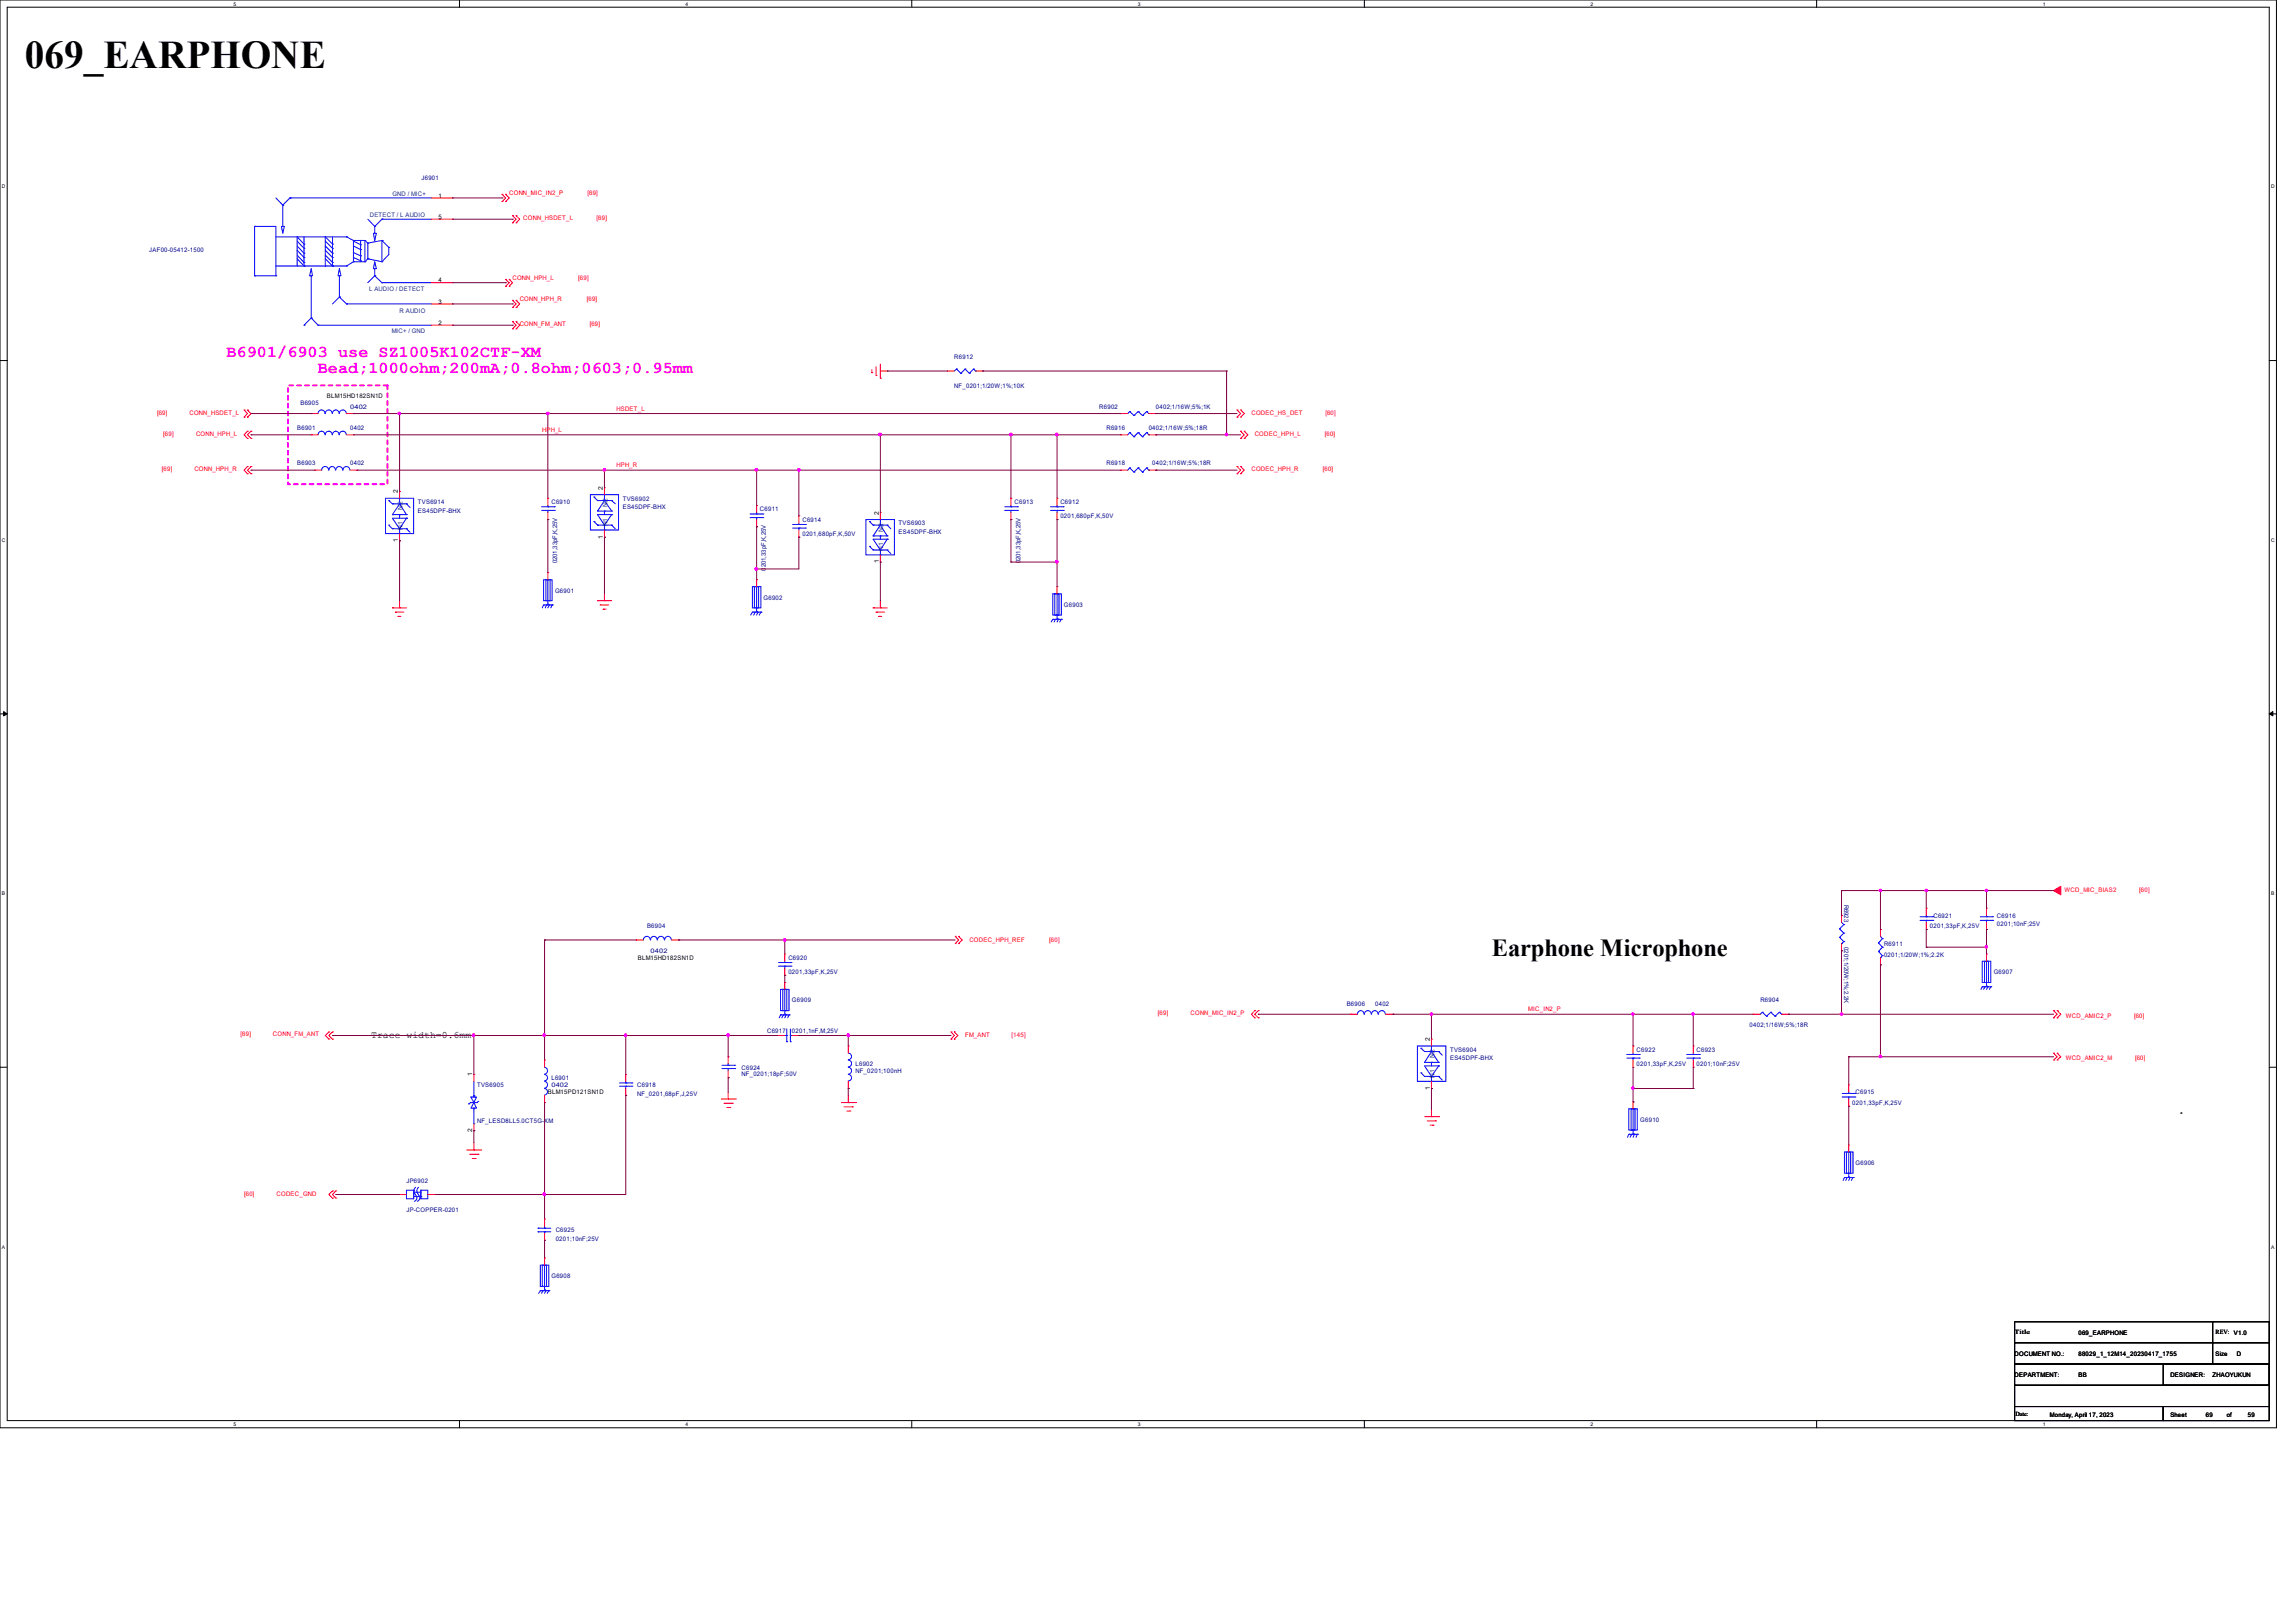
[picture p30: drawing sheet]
<svg xmlns="http://www.w3.org/2000/svg" width="297mm" height="210mm" viewBox="0 0 297 210" stroke-linecap="round" stroke-linejoin="round" font-family="sans-serif">
<defs><g id="words">
<text font-size="5.1" x="3.2" y="8.8">069_EARPHONE</text>
<text font-size="3.2" x="193" y="123.7">Earphone Microphone</text>
<g font-size="2.2" fill="#f0f">
<text x="29.3" y="46.1">B6901/6903 use SZ1005K102CTF-XM</text>
<text x="41.1" y="48.3">Bead;1000ohm;200mA;0.8ohm;0603;0.95mm</text>
</g>
<text font-size="1.3" x="48" y="134.3">Trace width=0.6mm</text>
<g font-size=".8" fill="#000080">
<text x="54.5" y="23.3">J6901</text>
<text x="19.3" y="32.6">JAF00-05412-1500</text>
<text x="123.4" y="46.5">R6912</text>
<text x="38.9" y="52.5">B6905</text>
<text x="45.3" y="52.9">0402</text>
<text x="123.4" y="50.2">NF_0201;1/20W;1%;10K</text>
<text x="142.2" y="52.9">R6902</text>
<text x="149.5" y="52.9">0402;1/16W;5%;1K</text>
<text x="38.4" y="55.6">B6901</text>
<text x="45.3" y="55.6">0402</text>
<text x="143.1" y="55.6">R6916</text>
<text x="148.6" y="55.6">0402;1/16W;5%;18R</text>
<text x="38.4" y="60.2">B6903</text>
<text x="45.3" y="60.2">0402</text>
<text x="54.1" y="65.2">TVS6914</text>
<text x="71.3" y="65.2">C6910</text>
<text x="80.6" y="64.8">TVS6902</text>
<text x="80.6" y="65.9">ES45DPF-BHX</text>
<text x="131.2" y="65.2">C6913</text>
<text x="137.2" y="65.2">C6912</text>
<text x="143.1" y="60.2">R6918</text>
<text x="149.1" y="60.2">0402;1/16W;5%;18R</text>
<text x="54.1" y="66.3">ES45DPF-BHX</text>
<text x="98.3" y="66.2">C6911</text>
<text x="103.8" y="67.5">C6914</text>
<text x="103.8" y="69.3">0201,680pF,K,50V</text>
<text x="116.2" y="68">TVS6903</text>
<text x="116.2" y="69.1">ES45DPF-BHX</text>
<text x="137.2" y="67.1">0201,680pF,K,50V</text>
<text x="71.8" y="76.7">G6901</text>
<text x="72.1" y="72.9" transform="rotate(-90 72.1 72.9)">0201,33pF,K,25V</text>
<text x="98.8" y="77.6">G6902</text>
<text x="99.1" y="73.8" transform="rotate(-90 99.1 73.8)">0</text>
<text x="99.1" y="73.4" transform="rotate(-90 99.1 73.4)">201,33pF,K,25V</text>
<text x="132" y="72.9" transform="rotate(-90 132 72.9)">0201,33pF,K,25V</text>
<text x="137.6" y="78.5">G6903</text>
<text x="238.5" y="117.1" transform="rotate(90 238.5 117.1)">R6923</text>
<text x="250.1" y="118.7">C6921</text>
<text x="258.3" y="118.7">C6916</text>
<text x="258.3" y="119.8">0201;10nF;25V</text>
<text x="83.7" y="120.1">B6904</text>
<text x="84.2" y="123.3">0402</text>
<text x="102" y="124.2">C6920</text>
<text x="238.5" y="122.6" transform="rotate(90 238.5 122.6)">0201;1/20W;1%;2.2K</text>
<text x="243.7" y="122.4">R6911</text>
<text x="243.7" y="123.8">0201;1/20W;1%;2.2K</text>
<text x="249.6" y="120.1">0201,33pF,K,25V</text>
<text x="102" y="126.1">0201,33pF,K,25V</text>
<text x="102.4" y="129.7">G6909</text>
<text x="174.2" y="130.2">B6906</text>
<text x="177.9" y="130.2">0402</text>
<text x="227.7" y="129.7">R6904</text>
<text x="257.9" y="126.1">G6907</text>
<text x="99.2" y="133.6">C6917</text>
<text x="102.4" y="133.6">0201,1nF,M,25V</text>
<text x="110.7" y="137.9">L6902</text>
<text x="187.6" y="136.1">TVS6904</text>
<text x="187.6" y="137.2">ES45DPF-BHX</text>
<text x="211.7" y="136.1">C6922</text>
<text x="211.7" y="137.9">0201,33pF,K,25V</text>
<text x="219.5" y="136.1">C6923</text>
<text x="219.5" y="137.9">0201;10nF;25V</text>
<text x="226.3" y="132.9">0402;1/16W;5%;18R</text>
<text x="61.7" y="140.7">TVS6905</text>
<text x="71.3" y="139.8">L6901</text>
<text x="71.3" y="140.7">0402</text>
<text x="82.4" y="140.7">C6918</text>
<text x="82.4" y="141.8">NF_0201,68pF,J,25V</text>
<text x="95.9" y="138.4">C6924</text>
<text x="95.9" y="139.2">NF_0201;18pF;50V</text>
<text x="110.7" y="138.9">NF_0201;100nH</text>
<text x="239.6" y="143">0201,33pF,K,25V</text>
<text x="240" y="141.6">C6915</text>
<text x="61.7" y="145.2">NF_LESD8LL5.0CT5G-XM</text>
<text x="212.2" y="145.2">G6910</text>
<text x="52.6" y="153">JP6902</text>
<text x="240" y="150.7">G6906</text>
<text x="52.6" y="156.8">JP-COPPER-0201</text>
<text x="71.9" y="159.4">C6925</text>
<text x="71.9" y="160.5">0201;10nF;25V</text>
<text x="71.3" y="165.4">G6908</text>
</g>
<g font-size=".8" fill="#004080">
<text x="47.8" y="28">DETECT / L AUDIO</text>
<text x="50.8" y="25.4">GND / MIC+</text>
<text x="47.8" y="37.6">L AUDIO / DETECT</text>
<text x="51.7" y="40.5">R AUDIO</text>
<text x="50.7" y="43.1">MIC+ / GND</text>
<text x="78.6" y="65.6" transform="rotate(-90 78.6 65.6)">N2</text>
<text x="52.1" y="68.6" transform="rotate(-90 52.1 68.6)">N1</text>
<text x="52.1" y="66" transform="rotate(-90 52.1 66)">N2</text>
<text x="78.6" y="68.1" transform="rotate(-90 78.6 68.1)">N1</text>
<text x="114.3" y="71.3" transform="rotate(-90 114.3 71.3)">N1</text>
<text x="114.3" y="68.8" transform="rotate(-90 114.3 68.8)">N2</text>
<text x="185.5" y="136.9" transform="rotate(-90 185.5 136.9)">N2</text>
<text x="185.5" y="139.4" transform="rotate(-90 185.5 139.4)">N1</text>
</g>
<g font-size=".8">
<text x="56.7" y="28.3">5</text>
<text x="56.7" y="25.6">1</text>
<text x="56.7" y="39.3">3</text>
<text x="56.7" y="36.5">4</text>
<text x="56.7" y="42">2</text>
<text x="42.3" y="51.5">BLM15HD182SN1D</text>
<text x="51.5" y="63.8" transform="rotate(-90 51.5 63.8)">2</text>
<text x="78" y="63.4" transform="rotate(-90 78 63.4)">2</text>
<text x="51.5" y="70.1" transform="rotate(-90 51.5 70.1)">1</text>
<text x="78" y="69.7" transform="rotate(-90 78 69.7)">1</text>
<text x="113.7" y="66.6" transform="rotate(-90 113.7 66.6)">2</text>
<text x="113.7" y="72.9" transform="rotate(-90 113.7 72.9)">1</text>
<text x="82.5" y="124.2">BLM15HD182SN1D</text>
<text x="185" y="134.7" transform="rotate(-90 185 134.7)">2</text>
<text x="61.1" y="139.3" transform="rotate(-90 61.1 139.3)">1</text>
<text x="70.9" y="141.6">BLM15PD121SN1D</text>
<text x="185" y="141" transform="rotate(-90 185 141)">1</text>
<text x="61.1" y="146.5" transform="rotate(-90 61.1 146.5)">2</text>
<text x="260.6" y="172.6">Title</text>
<text x="268.9" y="172.7">069_EARPHONE</text>
<text x="286.6" y="172.6">REV:</text>
<text x="289" y="172.7">V1.0</text>
<text x="260.6" y="175.4">DOCUMENT NO.:</text>
<text x="260.6" y="178.2">DEPARTMENT:</text>
<text x="268.9" y="178.2">BB</text>
<text x="268.9" y="175.4">88029_1_12M14_20230417_1755</text>
<text x="280.8" y="178.2">DESIGNER:</text>
<text x="286.2" y="178.2">ZHAOYUKUN</text>
<text x="286.6" y="175.4">Size</text>
<text x="289.3" y="175.4">D</text>
<text x="260.7" y="183.2">Date:</text>
<text x="265.2" y="183.3">Monday, April 17, 2023</text>
<text x="280.8" y="183.3">Sheet</text>
<text x="285.3" y="183.3">69</text>
<text x="288" y="183.3">of</text>
<text x="290.8" y="183.3">59</text>
</g>
<g font-size=".8" fill="#f00">
<text x="65.9" y="25.3">CONN_MIC_IN2_P</text>
<text x="67.7" y="28.5">CONN_HSDET_L</text>
<text x="76" y="25.3">[69]</text>
<text x="77.2" y="28.5">[69]</text>
<text x="66.3" y="36.2">CONN_HPH_L</text>
<text x="67.2" y="39">CONN_HPH_R</text>
<text x="74.8" y="36.2">[69]</text>
<text x="75.9" y="39">[69]</text>
<text x="67.2" y="42.2">CONN_FM_ANT</text>
<text x="76.3" y="42.2">[69]</text>
<text x="20.3" y="53.7">[69]</text>
<text x="24.5" y="53.7">CONN_HSDET_L</text>
<text x="79.8" y="53.1">HSDET_L</text>
<text x="161.9" y="53.7">CODEC_HS_DET</text>
<text x="171.4" y="53.7">[60]</text>
<text x="21.1" y="56.5">[69]</text>
<text x="25.4" y="56.5">CONN_HPH_L</text>
<text x="70.1" y="55.9">HPH_L</text>
<text x="162.3" y="56.5">CODEC_HPH_L</text>
<text x="171.4" y="56.5">[60]</text>
<text x="21" y="61">[69]</text>
<text x="25.1" y="61">CONN_HPH_R</text>
<text x="79.8" y="60.5">HPH_R</text>
<text x="161.9" y="61">CODEC_HPH_R</text>
<text x="171.1" y="61">[60]</text>
<text x="267" y="115.4">WCD_MIC_BIAS2</text>
<text x="276.7" y="115.4">[60]</text>
<text x="125.4" y="121.8">CODEC_HPH_REF</text>
<text x="135.7" y="121.8">[60]</text>
<text x="149.8" y="131.4">[69]</text>
<text x="154" y="131.4">CONN_MIC_IN2_P</text>
<text x="197.7" y="130.9">MIC_IN2_P</text>
<text x="267.2" y="131.7">WCD_AMIC2_P</text>
<text x="276.1" y="131.7">[60]</text>
<text x="31.1" y="134.1">[69]</text>
<text x="35.3" y="134.1">CONN_FM_ANT</text>
<text x="124.8" y="134.2">FM_ANT</text>
<text x="130.9" y="134.2">[145]</text>
<text x="267.2" y="137.2">WCD_AMIC2_M</text>
<text x="276.2" y="137.2">[60]</text>
<text x="31.6" y="154.7">[60]</text>
<text x="35.8" y="154.7">CODEC_GND</text>
</g>
<g font-size=".6">
<text x="30.2" y=".7">5</text>
<text x="88.7" y=".7">4</text>
<text x="147.2" y=".7">3</text>
<text x="205.7" y=".7">2</text>
<text x="264.2" y=".7">1</text>
<text x=".3" y="24.4">D</text>
<text x="293.8" y="24.4">D</text>
<text x=".3" y="70.1">C</text>
<text x="293.8" y="70.1">C</text>
<text x=".3" y="115.8">B</text>
<text x="293.8" y="115.8">B</text>
<text x=".3" y="161.5">A</text>
<text x="293.8" y="161.5">A</text>
<text x="30.2" y="184.5">5</text>
<text x="88.7" y="184.5">4</text>
<text x="147.2" y="184.5">3</text>
<text x="205.7" y="184.5">2</text>
<text x="264.2" y="184.5">1</text>
</g>
</g></defs>
<g fill="none" stroke="#000" stroke-width=".13">
<path d="M0 0h294.5v184.7h-294.5zM.9 .9h292.6v182.9h-292.6zM59.4 0v.9M117.9 0v.9M176.5 0v.9M235 0v.9M0 46.7h.9M293.5 46.7h1M0 92.4h.9M.5 92.1l.4 .3-.4 .2zM293.5 92.4l.5-.3v.5zM293.5 92.4h1"/>
<path d="M0 138.1h.9M293.5 138.1h1M282.1 144h.1M59.4 183.8v.9M117.9 183.8v.9M176.5 183.8v.9M235 183.8v.9"/>
</g>
<path d="M.5 92.1l.4 .3-.4 .2zM293.5 92.4l.5-.3v.5z" fill="#000"/>
<path d="M37.3 49.9h12.8v12.8h-12.8z" fill="none" stroke="#f0f" stroke-width=".25" stroke-dasharray=".5 .5"/>
<g fill="none" stroke="#f00" stroke-width=".13">
<path d="M31.6 53h.1M31.6 54h.1M31.6 53l.4 .5-.4 .5M32 54h.1M32 53h.1M32 56.7h.1M32 55.8h.1M32 53l.5 .5-.5 .5M32 55.8l-.4 .5 .4 .4M32.5 56.7h.1M32.5 55.8h.1M32.5 55.8l-.5 .5 .5 .4"/>
<path d="M112.8 48.2h.1M112.8 47.8v.4M113.3 48.6h.1M113.3 47.5v1.1M113.9 48h.1M113.9 48.9h.1M113.9 47.1v1.8M113.9 48h.9M160 53h.1M160 54h.1M160 53l.5 .5-.5 .5M160.5 53h.1"/>
<path d="M160.5 54h.1M160.5 55.8h.1M160.5 56.7h.1M160.5 53l.5 .5-.5 .5M160.5 55.8l.5 .5-.5 .4M161 55.8h.1M161 56.7h.1M161 55.8l.4 .5-.4 .4M32 60.4h.1M32 61.3h.1M32 60.4l-.4 .4 .4 .5M32.5 60.4h.1"/>
<path d="M32.5 61.3h.1M32.5 60.4l-.5 .4 .5 .5M50.8 78.7h.1M50.8 78.7h1.8M51.1 79.2h.1M51.1 79.2h1.1M51.5 79.8h.1M51.5 79.8h.4M51.7 78.7h.1M51.7 77.7v1M77.3 77.7h.1M77.3 77.7h1.8"/>
<path d="M77.6 78.3h.1M77.6 78.3h1.1M78 78.8h.1M78 78.8h.4M78.2 77.7h.1M78.2 76.8v.9M112.9 78.7h.1M112.9 78.7h1.9M113.3 79.2h.1M113.3 79.2h1.1M113.7 79.8h.1M113.7 79.8h.3"/>
<path d="M113.9 78.7h.1M113.9 77.7v1M160 60.4h.1M160 61.3h.1M160 60.4l.5 .4-.5 .5M160.5 60.4h.1M160.5 61.3h.1M160.5 60.4l.5 .4-.5 .5M60.4 148.8h1.8M60.7 149.4h1.1M61.1 149.9h.4M61.3 148.8h.1"/>
<path d="M61.3 147.9v.9M61.5 149.9h.1M61.8 149.4h.1M62.2 148.8h.1M93.3 142.2h1.8M93.6 142.7h1.1M94 143.3h.4M94.2 142.2h.1M94.2 141.3v.9M94.4 143.3h.1M94.7 142.7h.1M95.1 142.2h.1"/>
<path d="M108.8 142.7h1.9M109.2 143.2h1.1M109.6 143.8h.3M109.7 142.7h.1M109.7 141.7v1M109.9 143.8h.1M110.3 143.2h.1M110.7 142.7h.1M184.3 144.5h1.8M184.6 145h1.1M185 145.6h.4M185.2 144.5h.1"/>
<path d="M185.2 143.6v.9M185.4 145.6h.1M185.7 145h.1M186.1 144.5h.1"/>
</g>
<path d="M265.6 115.2l1-.5v1.1z" fill-rule="evenodd" fill="#f00"/>
<g fill="none" stroke="#f00" stroke-width=".13">
<path d="M55.8 28.4h2.7M55.8 39.3h2.7M55.8 36.6h2.7M55.8 25.6h2.7M58.5 28.4h.1M58.5 39.3h.1M58.5 36.6h.1M58.5 25.6h.1M64.9 26.1h.1M64.9 25.1h.1M64.9 25.1l.5 .5-.5 .5M65.4 26.1h.1"/>
<path d="M65.4 25.1h.1M65.4 37h.1M65.4 36.2h.1M65.4 25.1l.5 .5-.5 .5M65.4 36.2l.5 .4-.5 .4M65.9 37h.1M65.9 36.2h.1M65.9 36.2l.4 .4-.4 .4M66.3 38.9h.1M66.3 39.8h.1M66.3 27.9h.1M66.3 28.8h.1"/>
<path d="M66.3 38.9l.5 .4-.5 .5M66.3 27.9l.5 .5-.5 .4M66.8 38.9h.1M66.8 39.8h.1M66.8 27.9h.1M66.8 28.8h.1M66.8 38.9l.4 .4-.4 .5M66.8 27.9l.4 .5-.4 .4M40.3 56.3h.1M40.3 53.5h.1M40.3 56.3h.8M40.3 53.5h.8"/>
<path d="M44.8 56.3h.9M44.8 53.5h.9M45.7 56.3h.1M45.7 53.5h.1M55.8 42.1h2.7M58.5 42.1h.1M66.3 41.6h.1M66.3 42.5h.1M66.3 41.6l.5 .5-.5 .4M66.8 41.6h.1M66.8 42.5h.1M66.8 41.6l.4 .5-.4 .4"/>
<path d="M122.6 48h.1M122.6 48h.8M126.2 48h.9M127.1 48h.1M144.9 56.3h.1M144.9 53.5h.1M144.9 56.3h1M144.9 53.5h1M148.6 56.3h.9M148.6 53.5h.9M149.5 56.3h.1M149.5 53.5h.1"/>
<path d="M40.7 60.8h.1M40.7 60.8h.9M45.3 60.8h.9M46.2 60.8h.1M51.7 70h.1M51.7 63.6h.1M51.7 63.6v.9M51.7 69v1M70.9 64.5h.1M70.9 67.2h.1M70.9 74.1h.1M70.9 64.5v.9"/>
<path d="M70.9 66.3v.9M70.9 74.1v.9M78.2 69.5h.1M78.2 63.1h.1M78.2 63.1v.9M78.2 68.6v.9M97.9 75h.1M97.9 65.4h.1M97.9 68.2h.1M97.9 65.4v.9M97.9 67.2v1M97.9 75v.9"/>
<path d="M103.3 66.8h.1M103.3 69.5h.1M103.3 66.8v.9M103.3 68.6v.9M113.9 72.7h.1M113.9 66.3h.1M113.9 66.3v.9M113.9 71.8v.9M130.8 64.5h.1M130.8 67.2h.1M130.8 64.5v.9M130.8 66.3v.9"/>
<path d="M136.7 64.5h.1M136.7 67.2h.1M136.7 75.9h.1M136.7 64.5v.9M136.7 66.3v.9M136.7 75.9v.9M144.9 60.8h.1M144.9 60.8h1M148.6 60.8h.9M149.5 60.8h.1M238.2 118.4h.1M238.2 118.4v.9"/>
<path d="M249.2 117.5h.1M249.2 117.5v.9M249.2 119.3v1M257 117.5h.1M257 117.5v.9M257 119.3v1M265.6 115.2l1-.5v1.1zM42.5 134.5h.1M42.5 133.5h.1M42.5 133.5l-.4 .5 .4 .5M43 134.5h.1M43 133.5h.1"/>
<path d="M43 133.5l-.5 .5 .5 .5M61.3 139h.1M61.3 139v.9M70.4 137.2h.1M70.4 137.2v.9M80.9 139h.1M80.9 139v.9M82.3 121.6h.1M82.3 121.6h.9M86.9 121.6h.9M87.8 121.6h.1M94.2 136.7h.1"/>
<path d="M94.2 139.4h.1M94.2 136.7v.9M94.2 138.6v.8M100.6 134h.1M100.6 134h.9M101.5 123.4h.1M101.5 126.2h.1M101.5 127.1h.1M101.5 123.4v1M101.5 125.3v.9M101.5 127.1v.9M102.4 134h.9"/>
<path d="M103.3 134h.1M109.7 135.3h.1M109.7 135.3v1M109.7 139.9v.9M123 133.5h.1M123 134.5h.1M123 133.5l.4 .5-.4 .5M123.4 133.5h.1M123.4 134.5h.1M123.4 133.5l.5 .5-.5 .5M123.6 121.2h.1M123.6 122.1h.1"/>
<path d="M123.6 121.2l.4 .4-.4 .5M124 121.2h.1M124 122.1h.1M124 121.2l.5 .4-.5 .5M162.3 130.8h.1M162.3 131.7h.1M162.3 130.8l-.4 .4 .4 .5M162.8 130.8h.1M162.8 131.7h.1M162.8 130.8l-.5 .4 .5 .5M174.7 131.2h.1M174.7 131.2h.9"/>
<path d="M179.2 131.2h1M180.2 131.2h.1M185.2 134.5h.1M185.2 134.5v.8M185.2 139.9v.9M211.2 135.3h.1M211.2 138.1h.1M211.2 135.3v1M211.2 137.2v.9M219 135.3h.1M219 138.1h.1M219 135.3v1"/>
<path d="M219 137.2v.9M226.8 131.2h.1M226.8 131.2h.9M230.5 131.2h.9M231.4 131.2h.1M238.2 123h.1M238.2 122.1v.9M243.2 120.3h.1M243.2 124.8h.1M243.2 120.3v.9M243.2 123.9v.9M249.2 120.3h.1"/>
<path d="M257 120.3h.1M257 123.4h.1M257 123.4v1M265.6 130.8h.1M265.6 131.7h.1M265.6 136.3h.1M265.6 137.2h.1M265.6 130.8l.5 .4-.5 .5M265.6 136.3l.5 .4-.5 .5M266.1 130.8h.1M266.1 131.7h.1M266.1 136.3h.1"/>
<path d="M266.1 137.2h.1M266.1 130.8l.5 .4-.5 .5M266.1 136.3l.5 .4-.5 .5M43 154.1h.1M43 155h.1M43 154.1l-.5 .5 .5 .4M43.4 154.1h.1M43.4 155h.1M43.4 154.1l-.4 .5 .4 .4M51.7 154.6h.1M51.7 154.6h.9M55.3 154.6h1"/>
<path d="M56.3 154.6h.1M61.3 146.3h.1M61.3 145.4v.9M70.4 157.7h.1M70.4 142.7h.1M70.4 141.7v1M70.4 157.7v1M70.4 159.6v.9M80.9 141.7h.1M80.9 140.8v.9M109.7 140.8h.1M185.2 140.8h.1"/>
<path d="M211.2 142.6h.1M211.2 142.6v.9M239.1 140.4h.1M239.1 143.1h.1M239.1 148.2h.1M239.1 140.4v.9M239.1 142.2v.9M239.1 148.2v.9M70.4 160.5h.1M70.4 162.8h.1M70.4 162.8v.9"/>
</g>
<path d="M260.6 171h25.6v2.7h-25.6zM260.6 173.7h25.6v2.8h-25.6zM260.6 179.2h32.9v2.8h-32.9zM260.6 176.5h32.9v2.7h-32.9zM279.8 176.5h13.7v2.7h-13.7zM286.2 171h7.3v2.7h-7.3zM286.2 173.7h7.3v2.8h-7.3zM260.6 182h19.2v1.8h-19.2zM279.8 182h13.7v1.8h-13.7z" fill="none" stroke="#000" stroke-width=".13"/>
<g fill="none" stroke="#00f" stroke-width=".13">
<path d="M32.9 29.3h.1M32.9 35.7h.1M32.9 29.3h2.8v6.4M32.9 35.7h2.8M32.9 29.3v6.4M35.7 35.7h.1M35.7 30.6h9.1M35.7 34.4h9.1M35.7 25.6l.9 .9M36.4 29.3h.4l-.2 .9zM36.6 26.5h.1M36.6 26.5v2.8"/>
<path d="M37.5 25.6h.1M37.5 25.6l-.9 .9M37.5 25.6h18.3M38.4 34.4h.1M38.4 31.2l.9 .9M38.4 31.8l.9 1M38.4 32.4l.9 .9M38.4 33l.9 1M38.4 33.5l.9 .9M39.3 34.4h.1M39.3 31.6h.1M39.3 32.1h.1"/>
<path d="M39.3 32.8h.1M39.3 33.3h.1M39.3 34h.1M39.3 30.6v3.8M39.3 31.6l-.9-1v3.8M40.3 34.8l.1 .9h-.4zM40.3 35.7v5.4M42.1 34.4h.1M42.1 31.2l.9 .9M42.1 31.8l.9 1M42.1 32.4l.9 .9M42.1 33l.9 1"/>
<path d="M42.1 33.5l.9 .9M43 34.4h.1M43 32.1h.1M43 31.6h.1M43 32.8h.1M43 33.3h.1M43 34h.1M43 30.6v3.8M43 31.6l-.9-1v3.8M43.9 34.8l.2 .9h-.4zM43.9 38.4h.1M43.9 35.7v2.7"/>
<path d="M43.9 38.4l-.9 .9M43.9 38.4l.9 .9M44.8 30.6h.1M44.8 34.4h.1M44.8 39.3h.1M44.8 30.6l.9 .5M44.8 39.3h11M45.7 31.1h.1M45.7 33.9h.1M45.7 31.1h1.5M45.7 33.9h1.5M45.7 31.1v2.8"/>
<path d="M45.7 31.2l1 .5M45.7 31.8l1 .5M45.7 32.7l1 .4M45.7 33.3l1 .4M45.7 33.9l-.9 .5M46.7 31.1h.1M46.7 31.7h.1M46.7 32.3h.1M46.7 33.1h.1M46.7 33.7h.1M46.7 31.1v2.8M47.2 31.1h.1"/>
<path d="M47.2 33.9h.1M47.2 31.1l.4 .4M47.2 31.1v2.8M47.6 33.5h.1M47.6 31.5h.1M47.6 33.5l1.8 .4M47.6 31.5v2M47.6 33.5l-.4 .4M47.6 28.4l.9 .9M48.3 30.2h.4l-.2 .9zM48.5 33.9l.2 .9h-.4zM48.5 29.3h.1"/>
<path d="M48.5 35.7h.1M48.5 29.3v.9M48.5 34.8v.9M48.5 35.7l.9 .9M48.5 35.7l-.9 .9M49.4 31.1h.1M49.4 33.9h.1M49.4 28.4h.1M49.4 36.6h.1M49.4 31.1v2.8M49.4 31.1l.9 .9M49.4 31.1l-1.8 .4"/>
<path d="M49.4 28.4l-.9 .9M49.4 28.4h6.4M49.4 36.6h6.4M50.3 32h.1M50.3 32v.9l-.9 1M39.3 42.1h.1M40.3 41.1h.1M40.3 41.1l-1 1M40.3 41.1l.8 1M41.1 42.1h.1M41.1 42.1h14.7M42 56.3a.44 .44 0 0 0-.4-.5 .44 .44 0 0 0-.5 .5"/>
<path d="M42 53.5a.44 .44 0 0 0-.4-.5 .44 .44 0 0 0-.5 .5M43 56.3a.44 .44 0 0 0-.5-.5 .44 .44 0 0 0-.4 .5M43 53.5a.44 .44 0 0 0-.5-.5 .44 .44 0 0 0-.4 .5M43.9 56.3a.43 .43 0 0 0-.5-.5 .43 .43 0 0 0-.4 .5M43.9 53.5a.43 .43 0 0 0-.5-.5 .43 .43 0 0 0-.4 .5M44.8 56.3a.44 .44 0 0 0-.5-.5 .44 .44 0 0 0-.4 .5M44.8 53.5a.44 .44 0 0 0-.5-.5 .44 .44 0 0 0-.4 .5M123.7 47.8h.1M123.7 47.8l-.3 .2M123.7 47.8l.6 .5M124.3 48.3h.1M124.8 47.8h.1"/>
<path d="M124.8 47.8l-.5 .5M124.8 47.8l.6 .5M125.4 48.3h.1M125.9 47.8h.1M125.9 47.8l-.5 .5M125.9 47.8l.3 .2M126.2 48h.1M146.1 56h.1M146.1 53.3h.1M146.1 56l-.2 .3M146.1 56l.6 .5M146.1 53.3l-.2 .2"/>
<path d="M146.1 53.3l.6 .5M146.7 56.5h.1M146.7 53.8h.1M147.2 56h.1M147.2 53.3h.1M147.2 56l-.5 .5M147.2 56l.6 .5M147.2 53.3l-.5 .5M147.2 53.3l.6 .5M147.8 56.5h.1M147.8 53.8h.1M148.3 56h.1"/>
<path d="M148.3 53.3h.1M148.3 56l-.5 .5M148.3 56l.3 .3M148.3 53.3l-.5 .5M148.3 53.3l.3 .2M148.6 56.3h.1M148.6 53.5h.1M42.5 60.8a.44 .44 0 0 0-.4-.4 .44 .44 0 0 0-.5 .4M43.4 60.8a.43 .43 0 0 0-.4-.4 .43 .43 0 0 0-.5 .4M44.3 60.8a.44 .44 0 0 0-.4-.4 .44 .44 0 0 0-.5 .4M45.3 60.8a.44 .44 0 0 0-.5-.4 .44 .44 0 0 0-.4 .4M49.9 64.5h3.6v4.5h-3.6z"/>
<path d="M50.3 64.8h.1M50.3 67.9h.1M50.3 64.8l.5 .4M50.3 67.9l.5 .5M50.8 65.2h.1M50.8 66.6h.1M50.8 68.4h.1M50.8 65.2h1.8M50.8 66.6h1.8M50.8 68.4h1.8M51.7 65.2h.1M51.7 66.6h.1"/>
<path d="M51.7 68.4h.1M51.7 69h.1M51.7 65.2l.9 1.4M51.7 65.2l-.9 1.4M51.7 64.5v.7M51.7 66.6v.5M51.7 68.4v.6M52.6 65.2h.1M52.6 66.6h.1M52.6 67.1h.1M52.6 68.4h.1M52.6 65.2l.4 .5"/>
<path d="M52.6 67.1l-.9 1.3M52.6 67.1h-1.8l.9 1.3M52.6 68.4l.4 .5M70.1 66h1.6M70.1 65.6h1.6M70.3 75h1.1v2.7h-1.1zM70.3 78.3h.1M70.3 78.3h1.1M70.3 78.3l-.2 .4M70.6 75h.6v2.7h-.6zM70.7 78.3h.1M70.7 78.3l-.2 .4"/>
<path d="M70.9 65.6h.1M70.9 66h.1M70.9 75h.1M70.9 78.2h.1M70.9 65.4v.2M70.9 66v.3M70.9 75v3.2M71.1 78.3h.1M71.1 78.3l-.2 .4M71.4 78.3h.1M71.4 78.3l-.2 .4M71.7 66h.1"/>
<path d="M71.7 65.6h.1M76.4 64h3.6v4.6h-3.6zM76.8 64.3h.1M76.8 67.5h.1M76.8 64.3l.5 .5M76.8 67.5l.5 .4M77.3 64.8h.1M77.3 66.1h.1M77.3 67.9h.1M77.3 64.8h1.8M77.3 66.1h1.8M77.3 67.9h1.8"/>
<path d="M78.2 64.8h.1M78.2 66.1h.1M78.2 67.9h.1M78.2 68.6h.1M78.2 64.8l.9 1.3M78.2 64.8l-.9 1.3M78.2 64v.8M78.2 66.1v.5M78.2 67.9v.7M79.1 64.8h.1M79.1 66.1h.1M79.1 66.6h.1"/>
<path d="M79.1 67.9h.1M79.1 66.6h-1.8l.9 1.3M79.1 64.8l.5 .4M79.1 66.6l-.9 1.3M79.1 67.9l.5 .5M97 67h1.7M97 66.5h1.7M97.3 75.9h1.1v2.8h-1.1zM97.3 79.2h.1M97.3 79.2h1.1M97.3 79.2l-.2 .4M97.6 75.9h.5v2.8h-.5z"/>
<path d="M97.7 79.2h.1M97.7 79.2l-.2 .4M97.9 75.9h.1M97.9 79.1h.1M97.9 66.5h.1M97.9 67h.1M97.9 66.3v.2M97.9 67v.2M97.9 75.9v3.2M98 79.2h.1M98 79.2l-.1 .4M98.4 79.2h.1"/>
<path d="M98.4 79.2l-.2 .4M98.7 67h.1M98.7 66.5h.1M102.5 68.3h1.7M102.5 67.9h1.7M103.3 67.9h.1M103.3 68.3h.1M103.3 67.7v.2M103.3 68.3v.3M104.2 68.3h.1M104.2 67.9h.1M112 67.2h3.7v4.6h-3.7z"/>
<path d="M112.5 67.5h.1M112.5 70.7h.1M112.5 67.5l.4 .4M112.5 70.7l.4 .5M112.9 67.9h.1M112.9 69.3h.1M112.9 71.2h.1M112.9 67.9h1.9M112.9 69.3h1.9M112.9 71.2h1.9M113.9 67.9h.1M113.9 69.3h.1"/>
<path d="M113.9 71.2h.1M113.9 71.8h.1M113.9 67.9l.9 1.4M113.9 67.9l-1 1.4M113.9 67.2v.7M113.9 69.3v.5M113.9 71.2v.6M114.8 67.9h.1M114.8 69.3h.1M114.8 69.8h.1M114.8 71.2h.1M114.8 67.9l.4 .5"/>
<path d="M114.8 69.8l-.9 1.4M114.8 69.8h-1.9l1 1.4M114.8 71.2l.4 .4M130 66h1.6M130 65.6h1.6M130.8 65.6h.1M130.8 66h.1M130.8 65.4v.2M130.8 66v.3M131.6 66h.1M131.6 65.6h.1M135.9 66h1.6"/>
<path d="M135.9 65.6h1.6M136.2 76.8h1.1v2.8h-1.1zM136.4 76.8h.6v2.8h-.6zM136.7 65.6h.1M136.7 66h.1M136.7 76.8h.1M136.7 65.4v.2M136.7 66v.3M136.7 76.8v3.2M137.5 66h.1M137.5 65.6h.1M146.1 60.5h.1"/>
<path d="M146.1 60.5l-.2 .3M146.1 60.5l.6 .6M146.7 61.1h.1M147.2 60.5h.1M147.2 60.5l-.5 .6M147.2 60.5l.6 .6M147.8 61.1h.1M148.3 60.5h.1M148.3 60.5l-.5 .6M148.3 60.5l.3 .3M148.6 60.8h.1M136.2 80.1h.1"/>
<path d="M136.2 80.1h1.1M136.2 80.1l-.2 .4M136.5 80.1h.1M136.5 80.1l-.1 .4M136.7 80h.1M136.9 80.1h.1M136.9 80.1l-.2 .4M137.3 80.1h.1M137.3 80.1l-.2 .4M238.2 119.3l.3 .3M238.5 119.6h.1M238.5 119.6l-.5 .6"/>
<path d="M248.4 119.1h1.6M248.4 118.6h1.6M249.2 118.6h.1M249.2 119.1h.1M249.2 118.4v.2M249.2 119.1v.2M250 119.1h.1M250 118.6h.1M256.2 119.1h1.6M256.2 118.6h1.6M257 118.6h.1M257 119.1h.1"/>
<path d="M257 118.4v.2M257 119.1v.2M257.8 119.1h.1M257.8 118.6h.1M61.3 139.9v2M70.4 138.1a.45 .45 0 0 1 .4 .4 .45 .45 0 0 1-.4 .5M70.4 139a.42 .42 0 0 1 .4 .4 .42 .42 0 0 1-.4 .5M70.4 139.9a.45 .45 0 0 1 .4 .5 .45 .45 0 0 1-.4 .4M80.9 139.9v.2M84.1 121.6a.44 .44 0 0 0-.4-.4 .44 .44 0 0 0-.5 .4M85 121.6a.43 .43 0 0 0-.4-.4 .43 .43 0 0 0-.4 .4M85.9 121.6a.44 .44 0 0 0-.4-.4 .44 .44 0 0 0-.5 .4"/>
<path d="M86.8 121.6a.43 .43 0 0 0-.4-.4 .43 .43 0 0 0-.4 .4M93.4 138.3h1.6M93.4 137.8h1.6M94.2 137.8h.1M94.2 138.3h.1M94.2 137.6v.2M94.2 138.3v.3M95 138.3h.1M95 137.8h.1M100.7 125h1.6M100.7 124.5h1.6M101 128h1.1v2.8h-1.1z"/>
<path d="M101 131.3h.1M101 131.3h1.1M101 131.3l-.2 .4M101.3 128h.5v2.8h-.5zM101.3 131.3h.1M101.3 131.3l-.2 .4M101.5 124.5h.1M101.5 125h.1M101.5 128h.1M101.5 131.2h.1M101.5 124.4v.1M101.5 125v.3"/>
<path d="M101.5 128v3.2M101.5 134h.3M101.7 131.3h.1M101.7 131.3l-.2 .4M101.8 134.8h.1M101.8 134h.1M101.8 133.1v1.7M102.1 131.3h.1M102.1 131.3l-.2 .4M102.2 134h.1M102.2 134.8h.1M102.2 134h.2"/>
<path d="M102.2 133.1v1.7M102.3 125h.1M102.3 124.5h.1M109.7 136.3a.42 .42 0 0 1 .5 .4 .42 .42 0 0 1-.5 .4M109.7 137.2a.45 .45 0 0 1 .5 .4 .45 .45 0 0 1-.5 .4M109.7 138.1a.45 .45 0 0 1 .5 .4 .45 .45 0 0 1-.5 .5M109.7 139a.42 .42 0 0 1 .5 .4 .42 .42 0 0 1-.5 .5M176.4 131.2a.43 .43 0 0 0-.4-.4 .43 .43 0 0 0-.4 .4M177.4 131.2a.44 .44 0 0 0-.5-.4 .44 .44 0 0 0-.4 .4M178.3 131.2a.43 .43 0 0 0-.5-.4 .43 .43 0 0 0-.4 .4M179.2 131.2a.44 .44 0 0 0-.4-.4 .44 .44 0 0 0-.5 .4M183.3 135.3h3.7v4.6h-3.7z"/>
<path d="M183.8 135.6h.1M183.8 138.8h.1M183.8 135.6l.5 .5M183.8 138.8l.5 .5M184.3 136.1h.1M184.3 137.5h.1M184.3 139.3h.1M184.3 136.1h1.8M184.3 137.5h1.8M184.3 139.3h1.8M185.2 136.1h.1M185.2 137.5h.1"/>
<path d="M185.2 139.3h.1M185.2 139.9h.1M185.2 136.1l.9 1.4M185.2 136.1l-.9 1.4M185.2 135.3v.8M185.2 137.5v.4M185.2 139.3v.6M186.1 136.1h.1M186.1 137.5h.1M186.1 137.9h.1M186.1 139.3h.1M186.1 136.1l.5 .4"/>
<path d="M186.1 137.9l-.9 1.4M186.1 137.9h-1.8l.9 1.4M186.1 139.3l.5 .4M210.4 136.9h1.6M210.4 136.4h1.6M211.2 136.4h.1M211.2 136.9h.1M211.2 136.3v.1M211.2 136.9v.3M212 136.9h.1M212 136.4h.1M218.2 136.9h1.6"/>
<path d="M218.2 136.4h1.6M219 136.4h.1M219 136.9h.1M219 136.3v.1M219 136.9v.3M219.8 136.9h.1M219.8 136.4h.1M228 131h.1M228 131l-.3 .2M228 131l.5 .5M228.5 131.5h.1M229.1 131h.1"/>
<path d="M229.1 131l-.6 .5M229.1 131l.5 .5M229.6 131.5h.1M230.2 131h.1M230.2 131l-.6 .5M230.2 131l.3 .2M230.5 131.2h.1M238 120.2h.1M238 121.3h.1M238 120.2l.5 .5M238 121.3l.5 .5M238.2 122.1h.1"/>
<path d="M238.5 120.7h.1M238.5 121.8h.1M238.5 120.7l-.5 .6M238.5 121.8l-.3 .3M243 122h.1M243 123.1h.1M243 122l.5 .6M243 123.1l.5 .6M243.2 123.9h.1M243.2 121.2l.3 .3M243.5 121.5h.1M243.5 122.6h.1"/>
<path d="M243.5 123.7h.1M243.5 121.5l-.5 .5M243.5 122.6l-.5 .5M243.5 123.7l-.3 .2M256.4 124.4h1.1v2.7h-1.1zM256.4 127.7h.1M256.4 127.7h1.1M256.4 127.7l-.2 .3M256.7 124.4h.5v2.7h-.5zM256.8 127.7h.1M256.8 127.7l-.2 .3M257 124.4h.1"/>
<path d="M257 127.6h.1M257 124.4v3.2M257.1 127.7h.1M257.1 127.7l-.1 .3M257.5 127.7h.1M257.5 127.7l-.2 .3M52.6 154h.9v1.1h-.9zM53.5 154.3h.9v.5h-.9zM53.5 154.8h.1M53.5 154h.1M53.5 154v.3M53.5 154.8v.3"/>
<path d="M53.8 153.6l-.3 .4 .1 .3 .3 .6v.3l-.3 .2M54.1 153.6l-.2 .4 .1 .3 .3 .6v.3l-.3 .2M54.4 154h.9v1.1h-.9zM54.4 154.8h.1M54.4 154h.1M54.4 154v.3M54.4 154.8v.3M60.6 142.8h.1M60.9 142.7h.1M60.9 141.9h.7l-.3 .8zM60.9 142.7l-.3 .1M60.9 142.7h.7"/>
<path d="M61.3 141.7h.1M61.3 145.4h.1M61.3 141.9h.1M61.3 143.4h.1M61.3 142.7l.3 .7h-.7zM61.3 143.4v2M61.6 142.7h.1M61.9 142.5l-.3 .2M69.6 158.9h.1M69.6 159.4h.1M69.6 158.9h1.6M69.6 159.4h1.6"/>
<path d="M70.4 159.4h.1M70.4 158.9h.1M70.4 140.8a.42 .42 0 0 1 .4 .5 .42 .42 0 0 1-.4 .4M70.4 158.7v.2M70.4 159.4v.2M80.1 140.5h1.6M80.1 140.1h1.6M80.9 140.1h.1M80.9 140.5h.1M80.9 140.5v.3M81.7 140.5h.1M81.7 140.1h.1"/>
<path d="M210.7 143.5h1.1v2.7h-1.1zM210.7 146.8h.1M210.7 146.8h1.1M210.7 146.8l-.2 .4M211 143.5h.5v2.7h-.5zM211.1 146.8h.1M211.1 146.8l-.2 .4M211.2 143.5h.1M211.2 146.7h.1M211.2 143.5v3.2M211.4 146.8h.1M211.4 146.8l-.2 .4"/>
<path d="M211.8 146.8h.1M211.8 146.8l-.2 .4M238.3 141.9h1.6M238.3 141.5h1.6M238.6 149.1h1.1v2.7h-1.1zM238.6 152.4h.1M238.6 152.4h1.1M238.6 152.4l-.2 .3M238.8 149.1h.6v2.7h-.6zM238.9 152.4h.1M238.9 152.4l-.1 .3M239.1 141.5h.1"/>
<path d="M239.1 141.9h.1M239.1 149.1h.1M239.1 152.3h.1M239.1 141.3v.2M239.1 141.9v.3M239.1 149.1v3.2M239.3 152.4h.1M239.3 152.4l-.2 .3M239.7 152.4h.1M239.7 152.4l-.2 .3M239.9 141.9h.1M239.9 141.5h.1"/>
<path d="M69.9 163.7h1.1v2.8h-1.1zM69.9 167h.1M69.9 167h1.1M69.9 167l-.2 .3M70.1 163.7h.6v2.8h-.6zM70.2 167h.1M70.2 167l-.1 .3M70.4 163.7h.1M70.4 166.9h.1M70.4 163.7v3.2M70.6 167h.1M70.6 167l-.2 .3"/>
<path d="M71 167h.1M71 167l-.2 .3"/>
</g>
<path d="M32.5 53.5h7.8M40.3 53.5h.1M45.7 53.5h.1M45.7 53.5h25.2M70.9 53.5h.1" fill="none" stroke="#800040" stroke-width=".13"/>
<path d="M51.5 53.4h.3v.2h-.3z" fill-rule="evenodd" fill="#f0f"/>
<path d="M51.5 53.4h.3v.2h-.3z" fill="none" stroke="#f0f" stroke-width=".13"/>
<path d="M51.7 53.5h.1M51.7 53.5v10.1M70.9 53.5h.1M70.9 53.5v11M70.9 53.5h74" fill="none" stroke="#800040" stroke-width=".13"/>
<path d="M70.7 53.4h.3v.2h-.3z" fill-rule="evenodd" fill="#f0f"/>
<path d="M70.7 53.4h.3v.2h-.3z" fill="none" stroke="#f0f" stroke-width=".13"/>
<path d="M32.5 56.3h.1M32.5 56.3h7.8M45.7 56.3h68.2M113.9 56.3h.1M149.5 53.5h.1M149.5 53.5h10.5" fill="none" stroke="#800040" stroke-width=".13"/>
<circle cx="113.8" cy="56.2" r=".17" fill="#f0f"/>
<circle cx="113.8" cy="56.2" r=".17" fill="none" stroke="#f0f" stroke-width=".13"/>
<path d="M113.9 56.3h16.9M130.8 56.3h.1" fill="none" stroke="#800040" stroke-width=".13"/>
<circle cx="130.8" cy="56.2" r=".17" fill="#f0f"/>
<circle cx="130.8" cy="56.2" r=".17" fill="none" stroke="#f0f" stroke-width=".13"/>
<path d="M113.9 56.3h.1M113.9 56.3v10M130.8 56.3h.1M130.8 56.3v8.2M130.8 56.3h5.9M136.7 56.3h.1M136.7 56.3v8.2" fill="none" stroke="#800040" stroke-width=".13"/>
<circle cx="136.7" cy="56.2" r=".17" fill="#f0f"/>
<circle cx="136.7" cy="56.2" r=".17" fill="none" stroke="#f0f" stroke-width=".13"/>
<path d="M136.7 56.3h.1M136.7 56.3h8.2M149.5 56.3h.1M149.5 56.3h9.2" fill="none" stroke="#800040" stroke-width=".13"/>
<circle cx="158.6" cy="56.2" r=".16" fill="#f0f"/>
<circle cx="158.6" cy="56.2" r=".16" fill="none" stroke="#f0f" stroke-width=".13"/>
<path d="M32.5 60.8h.1M32.5 60.8h8.2M46.2 60.8h32M78.2 60.8h.1" fill="none" stroke="#800040" stroke-width=".13"/>
<circle cx="78.2" cy="60.8" r=".17" fill="#f0f"/>
<circle cx="78.2" cy="60.8" r=".17" fill="none" stroke="#f0f" stroke-width=".13"/>
<path d="M78.2 60.8h19.7M97.9 60.8h.1" fill="none" stroke="#800040" stroke-width=".13"/>
<circle cx="97.8" cy="60.8" r=".17" fill="#f0f"/>
<circle cx="97.8" cy="60.8" r=".17" fill="none" stroke="#f0f" stroke-width=".13"/>
<path d="M78.2 60.8h.1M78.2 60.8v2.3M97.9 60.8h.1M97.9 60.8v4.6M97.9 60.8h47M103.3 60.8h.1M103.3 60.8v6" fill="none" stroke="#800040" stroke-width=".13"/>
<circle cx="103.3" cy="60.8" r=".17" fill="#f0f"/>
<circle cx="103.3" cy="60.8" r=".17" fill="none" stroke="#f0f" stroke-width=".13"/>
<path d="M130.8 67.2h.1M130.8 67.2v5.5M136.7 67.2h.1M136.7 67.2v5.5M149.5 60.8h.1M149.5 60.8h10.5" fill="none" stroke="#800040" stroke-width=".13"/>
<circle cx="136.7" cy="72.7" r=".17" fill="#f0f"/>
<circle cx="136.7" cy="72.7" r=".17" fill="none" stroke="#f0f" stroke-width=".13"/>
<path d="M70.9 67.2h.1M70.9 67.2v6.9M97.9 68.2h.1M97.9 68.2v5.4" fill="none" stroke="#800040" stroke-width=".13"/>
<circle cx="97.8" cy="73.6" r=".17" fill="#f0f"/>
<circle cx="97.8" cy="73.6" r=".17" fill="none" stroke="#f0f" stroke-width=".13"/>
<g fill="none" stroke="#800040" stroke-width=".13">
<path d="M51.7 70h.1M51.7 70v7.7M78.2 69.5h.1M78.2 69.5v7.3M97.9 73.6h.1M97.9 73.6v1.4M103.3 69.5h.1M103.3 69.5v4.1h-5.4M113.9 72.7h.1M113.9 72.7v5M130.8 72.7h.1M130.8 72.7h5.9"/>
<path d="M136.7 72.7h.1M136.7 72.7v3.2M238.2 115.2h.1M238.2 115.2h5M238.2 115.2v3.2M243.2 115.2h.1M243.2 115.2v5.1"/>
</g>
<circle cx="243.2" cy="115.2" r=".15" fill="#f0f"/>
<circle cx="243.2" cy="115.2" r=".15" fill="none" stroke="#f0f" stroke-width=".13"/>
<path d="M243.2 115.2h.1M243.2 115.2h6M249.2 115.2h.1M249.2 115.2v2.3" fill="none" stroke="#800040" stroke-width=".13"/>
<path d="M249.1 115.1h.2v.2h-.2z" fill-rule="evenodd" fill="#f0f"/>
<path d="M249.1 115.1h.2v.2h-.2z" fill="none" stroke="#f0f" stroke-width=".13"/>
<path d="M249.2 115.2h.1M249.2 115.2h16.4M257 115.2h.1M257 115.2v2.3" fill="none" stroke="#800040" stroke-width=".13"/>
<circle cx="256.9" cy="115.2" r=".15" fill="#f0f"/>
<circle cx="256.9" cy="115.2" r=".15" fill="none" stroke="#f0f" stroke-width=".13"/>
<path d="M70.4 121.6h.1M70.4 121.6v12.4M70.4 121.6h11.9M87.8 121.6h.1M87.8 121.6h35.8M101.5 121.6h.1M101.5 121.6v1.8M249.2 120.3h.1M249.2 120.3v2.3M257 120.3h.1M257 120.3v2.3" fill="none" stroke="#800040" stroke-width=".13"/>
<circle cx="101.5" cy="121.6" r=".16" fill="#f0f"/>
<circle cx="101.5" cy="121.6" r=".16" fill="none" stroke="#f0f" stroke-width=".13"/>
<path d="M238.2 123h.1M238.2 123v8.2M249.2 122.6h.1M249.2 122.6h7.8" fill="none" stroke="#800040" stroke-width=".13"/>
<circle cx="256.9" cy="122.5" r=".16" fill="#f0f"/>
<circle cx="256.9" cy="122.5" r=".16" fill="none" stroke="#f0f" stroke-width=".13"/>
<path d="M101.5 126.2h.1M101.5 126.2v.9M162.8 131.2h.1M162.8 131.2h11.9M180.2 131.2h.1M180.2 131.2h5M243.2 124.8h.1M243.2 124.8v11.9M257 122.6h.1M257 122.6v.8" fill="none" stroke="#800040" stroke-width=".13"/>
<path d="M185 131.1h.3v.2h-.3z" fill-rule="evenodd" fill="#f0f"/>
<path d="M185 131.1h.3v.2h-.3z" fill="none" stroke="#f0f" stroke-width=".13"/>
<path d="M185.2 131.2h.1M185.2 131.2v3.3M185.2 131.2h26M211.2 131.2h.1" fill="none" stroke="#800040" stroke-width=".13"/>
<circle cx="211.2" cy="131.2" r=".15" fill="#f0f"/>
<circle cx="211.2" cy="131.2" r=".15" fill="none" stroke="#f0f" stroke-width=".13"/>
<path d="M211.2 131.2h.1M211.2 131.2v4.1M211.2 131.2h15.6M219 131.2h.1M219 131.2v4.1" fill="none" stroke="#800040" stroke-width=".13"/>
<path d="M218.9 131.1h.2v.2h-.2z" fill-rule="evenodd" fill="#f0f"/>
<path d="M218.9 131.1h.2v.2h-.2z" fill="none" stroke="#f0f" stroke-width=".13"/>
<path d="M231.4 131.2h.1M231.4 131.2h34.2M238.2 131.2h.1" fill="none" stroke="#800040" stroke-width=".13"/>
<path d="M238.1 131.1h.2v.2h-.2z" fill-rule="evenodd" fill="#f0f"/>
<path d="M238.1 131.1h.2v.2h-.2z" fill="none" stroke="#f0f" stroke-width=".13"/>
<path d="M43 134h.1M43 134h18.3" fill="none" stroke="#800040" stroke-width=".13"/>
<circle cx="61.3" cy="133.9" r=".17" fill="#f0f"/>
<circle cx="61.3" cy="133.9" r=".17" fill="none" stroke="#f0f" stroke-width=".13"/>
<path d="M61.3 134h.1M61.3 134h19.6M61.3 134v5M70.4 134h.1" fill="none" stroke="#800040" stroke-width=".13"/>
<circle cx="80.9" cy="133.9" r=".16" fill="#f0f"/>
<circle cx="80.9" cy="133.9" r=".16" fill="none" stroke="#f0f" stroke-width=".13"/>
<circle cx="70.4" cy="133.9" r=".17" fill="#f0f"/>
<circle cx="70.4" cy="133.9" r=".17" fill="none" stroke="#f0f" stroke-width=".13"/>
<path d="M70.4 134h.1M70.4 134v3.2M80.9 134h.1M80.9 134h13.3" fill="none" stroke="#800040" stroke-width=".13"/>
<circle cx="94.2" cy="133.9" r=".17" fill="#f0f"/>
<circle cx="94.2" cy="133.9" r=".17" fill="none" stroke="#f0f" stroke-width=".13"/>
<path d="M80.9 134h.1M80.9 134v5M94.2 134h.1M94.2 134h6.4M94.2 134v2.7M103.3 134h.1M103.3 134h19.7M109.7 134h.1M109.7 134v1.3" fill="none" stroke="#800040" stroke-width=".13"/>
<circle cx="109.7" cy="133.9" r=".17" fill="#f0f"/>
<circle cx="109.7" cy="133.9" r=".17" fill="none" stroke="#f0f" stroke-width=".13"/>
<path d="M239.1 136.7h.1M239.1 136.7v3.7M239.1 136.7h26.5M243.2 136.7h.1" fill="none" stroke="#800040" stroke-width=".13"/>
<circle cx="243.2" cy="136.7" r=".16" fill="#f0f"/>
<circle cx="243.2" cy="136.7" r=".16" fill="none" stroke="#f0f" stroke-width=".13"/>
<path d="M211.2 138.1v2.7M211.2 140.8h.1" fill="none" stroke="#800040" stroke-width=".13"/>
<circle cx="211.2" cy="140.8" r=".16" fill="#f0f"/>
<circle cx="211.2" cy="140.8" r=".16" fill="none" stroke="#f0f" stroke-width=".13"/>
<g fill="none" stroke="#800040" stroke-width=".13">
<path d="M94.2 139.4h.1M94.2 139.4v1.9M43.4 154.6h.1M43.4 154.6h8.3M61.3 146.3h.1M61.3 146.3v1.6M70.4 154.6h.1M70.4 142.7v11.9M80.9 141.7h.1M80.9 141.7v12.9h-24.6M109.7 140.8h.1M109.7 140.8v.9"/>
<path d="M185.2 140.8h.1M185.2 140.8v2.8M239.1 143.1h.1M239.1 143.1v5.1"/>
</g>
<circle cx="70.4" cy="154.5" r=".17" fill="#f0f"/>
<circle cx="70.4" cy="154.5" r=".17" fill="none" stroke="#f0f" stroke-width=".13"/>
<g fill="none" stroke="#800040" stroke-width=".13">
<path d="M58.5 25.6h6.4M58.5 39.3h7.8M58.5 36.6h6.9M58.5 28.4h7.8M64.9 25.6h.1M65.4 36.6h.1M66.3 39.3h.1M66.3 28.4h.1M58.5 42.1h7.8M66.3 42.1h.1M114.8 48h.1M114.8 48h7.8"/>
<path d="M127.1 48h.1M127.1 48h31.6M158.7 48h.1M158.7 56.3h.1M158.7 48v8.3M158.7 56.3h1.8M219 138.1v2.7M70.4 154.6h.1M70.4 154.6v3.1M211.2 140.8h.1M211.2 142.6h.1M211.2 140.8h7.8"/>
<path d="M211.2 140.8v1.8M219 140.8h.1M70.4 160.5h.1M70.4 160.5v2.3"/>
</g>
<path d="M51.5 53.4h.3v.2h-.3z" fill-rule="evenodd" fill="#f0f"/>
<path d="M51.5 53.4h.3v.2h-.3z" fill="none" stroke="#f0f" stroke-width=".13"/>
<path d="M70.7 53.4h.3v.2h-.3z" fill-rule="evenodd" fill="#f0f"/>
<path d="M70.7 53.4h.3v.2h-.3z" fill="none" stroke="#f0f" stroke-width=".13"/>
<circle cx="113.8" cy="56.2" r=".17" fill="#f0f"/>
<circle cx="113.8" cy="56.2" r=".17" fill="none" stroke="#f0f" stroke-width=".13"/>
<circle cx="130.8" cy="56.2" r=".17" fill="#f0f"/>
<circle cx="130.8" cy="56.2" r=".17" fill="none" stroke="#f0f" stroke-width=".13"/>
<circle cx="136.7" cy="56.2" r=".17" fill="#f0f"/>
<circle cx="136.7" cy="56.2" r=".17" fill="none" stroke="#f0f" stroke-width=".13"/>
<circle cx="158.6" cy="56.2" r=".16" fill="#f0f"/>
<circle cx="158.6" cy="56.2" r=".16" fill="none" stroke="#f0f" stroke-width=".13"/>
<circle cx="78.2" cy="60.8" r=".17" fill="#f0f"/>
<circle cx="78.2" cy="60.8" r=".17" fill="none" stroke="#f0f" stroke-width=".13"/>
<circle cx="97.8" cy="60.8" r=".17" fill="#f0f"/>
<circle cx="97.8" cy="60.8" r=".17" fill="none" stroke="#f0f" stroke-width=".13"/>
<circle cx="103.3" cy="60.8" r=".17" fill="#f0f"/>
<circle cx="103.3" cy="60.8" r=".17" fill="none" stroke="#f0f" stroke-width=".13"/>
<circle cx="136.7" cy="72.7" r=".17" fill="#f0f"/>
<circle cx="136.7" cy="72.7" r=".17" fill="none" stroke="#f0f" stroke-width=".13"/>
<circle cx="97.8" cy="73.6" r=".17" fill="#f0f"/>
<circle cx="97.8" cy="73.6" r=".17" fill="none" stroke="#f0f" stroke-width=".13"/>
<circle cx="243.2" cy="115.2" r=".15" fill="#f0f"/>
<circle cx="243.2" cy="115.2" r=".15" fill="none" stroke="#f0f" stroke-width=".13"/>
<path d="M249.1 115.1h.2v.2h-.2z" fill-rule="evenodd" fill="#f0f"/>
<path d="M249.1 115.1h.2v.2h-.2z" fill="none" stroke="#f0f" stroke-width=".13"/>
<circle cx="256.9" cy="115.2" r=".15" fill="#f0f"/>
<circle cx="256.9" cy="115.2" r=".15" fill="none" stroke="#f0f" stroke-width=".13"/>
<circle cx="101.5" cy="121.6" r=".16" fill="#f0f"/>
<circle cx="101.5" cy="121.6" r=".16" fill="none" stroke="#f0f" stroke-width=".13"/>
<circle cx="256.9" cy="122.5" r=".16" fill="#f0f"/>
<circle cx="256.9" cy="122.5" r=".16" fill="none" stroke="#f0f" stroke-width=".13"/>
<path d="M185 131.1h.3v.2h-.3z" fill-rule="evenodd" fill="#f0f"/>
<path d="M185 131.1h.3v.2h-.3z" fill="none" stroke="#f0f" stroke-width=".13"/>
<circle cx="211.2" cy="131.2" r=".15" fill="#f0f"/>
<circle cx="211.2" cy="131.2" r=".15" fill="none" stroke="#f0f" stroke-width=".13"/>
<path d="M218.9 131.1h.2v.2h-.2z" fill-rule="evenodd" fill="#f0f"/>
<path d="M218.9 131.1h.2v.2h-.2z" fill="none" stroke="#f0f" stroke-width=".13"/>
<path d="M238.1 131.1h.2v.2h-.2z" fill-rule="evenodd" fill="#f0f"/>
<path d="M238.1 131.1h.2v.2h-.2z" fill="none" stroke="#f0f" stroke-width=".13"/>
<circle cx="61.3" cy="133.9" r=".17" fill="#f0f"/>
<circle cx="61.3" cy="133.9" r=".17" fill="none" stroke="#f0f" stroke-width=".13"/>
<circle cx="80.9" cy="133.9" r=".16" fill="#f0f"/>
<circle cx="80.9" cy="133.9" r=".16" fill="none" stroke="#f0f" stroke-width=".13"/>
<circle cx="70.4" cy="133.9" r=".17" fill="#f0f"/>
<circle cx="70.4" cy="133.9" r=".17" fill="none" stroke="#f0f" stroke-width=".13"/>
<circle cx="94.2" cy="133.9" r=".17" fill="#f0f"/>
<circle cx="94.2" cy="133.9" r=".17" fill="none" stroke="#f0f" stroke-width=".13"/>
<circle cx="109.7" cy="133.9" r=".17" fill="#f0f"/>
<circle cx="109.7" cy="133.9" r=".17" fill="none" stroke="#f0f" stroke-width=".13"/>
<circle cx="243.2" cy="136.7" r=".16" fill="#f0f"/>
<circle cx="243.2" cy="136.7" r=".16" fill="none" stroke="#f0f" stroke-width=".13"/>
<circle cx="211.2" cy="140.8" r=".16" fill="#f0f"/>
<circle cx="211.2" cy="140.8" r=".16" fill="none" stroke="#f0f" stroke-width=".13"/>
<circle cx="70.4" cy="154.5" r=".17" fill="#f0f"/>
<circle cx="70.4" cy="154.5" r=".17" fill="none" stroke="#f0f" stroke-width=".13"/>
<use href="#words"/>
</svg>
